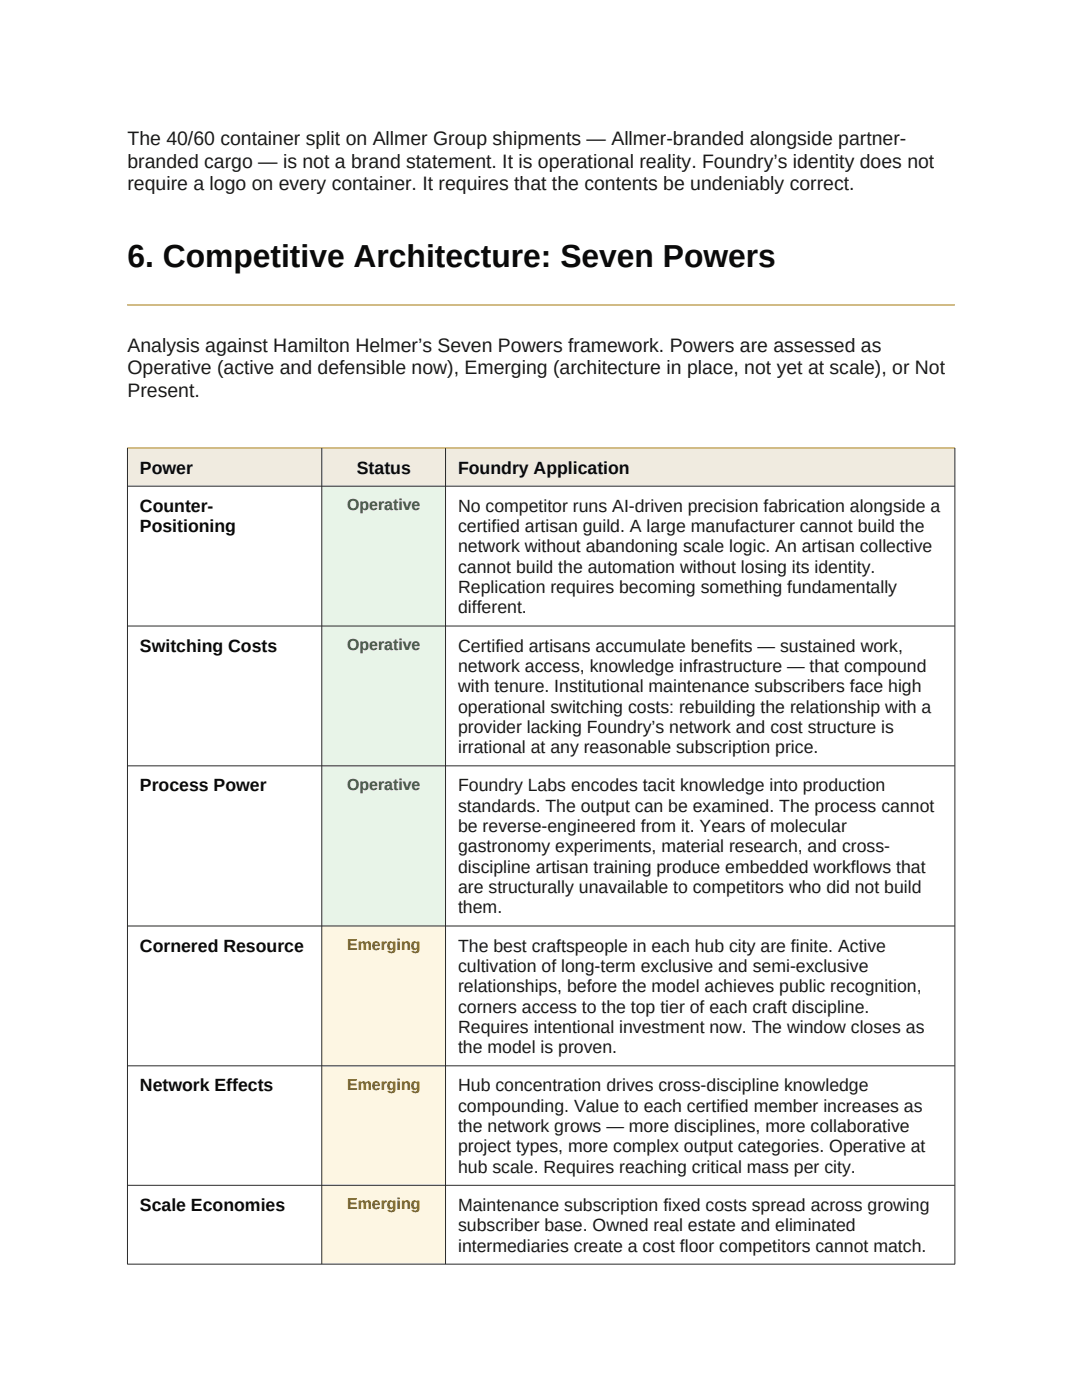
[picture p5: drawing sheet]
<svg xmlns="http://www.w3.org/2000/svg" width="216mm" height="279mm" viewBox="0 0 216 279" stroke-linecap="round" stroke-linejoin="round" font-family="sans-serif">
<defs><g id="words">
<text font-size="6.3" fill="#0a0a0a" x="25.4" y="53.2">6. Competitive Architecture: Seven Powers</text>
<g font-size="3.9" fill="#1a1a1a">
<text x="25.4" y="29">The 40/60 container split on Allmer Group shipments — Allmer-branded alongside partner-</text>
<text x="25.4" y="33.5">branded cargo — is not a brand statement. It is operational reality. Foundry’s identity does not</text>
<text x="25.4" y="38">require a logo on every container. It requires that the contents be undeniably correct.</text>
<text x="25.4" y="70.2">Analysis against Hamilton Helmer’s Seven Powers framework. Powers are assessed as</text>
<text x="25.4" y="74.7">Operative (active and defensible now), Emerging (architecture in place, not yet at scale), or Not</text>
<text x="25.4" y="79.2">Present.</text>
</g>
<g font-size="3.5" fill="#0a0a0a">
<text x="27.9" y="94.5">Power</text>
<text x="71.2" y="94.5">Status</text>
<text x="91.4" y="94.5">Foundry Application</text>
<text x="27.9" y="102.1">Counter-</text>
<text x="27.9" y="106.2">Positioning</text>
<text x="27.9" y="130">Switching Costs</text>
<text x="27.9" y="157.9">Process Power</text>
<text x="27.9" y="189.9">Cornered Resource</text>
<text x="27.9" y="217.8">Network Effects</text>
<text x="27.9" y="241.7">Scale Economies</text>
</g>
<g font-size="3.5" fill="#1a1a1a">
<text x="91.4" y="102.1">No competitor runs AI-driven precision fabrication alongside a</text>
<text x="91.4" y="106.2">certified artisan guild. A large manufacturer cannot build the</text>
<text x="91.4" y="110.2">network without abandoning scale logic. An artisan collective</text>
<text x="91.4" y="114.3">cannot build the automation without losing its identity.</text>
<text x="91.4" y="118.4">Replication requires becoming something fundamentally</text>
<text x="91.4" y="122.4">different.</text>
<text x="91.4" y="130">Certified artisans accumulate benefits — sustained work,</text>
<text x="91.4" y="134.1">network access, knowledge infrastructure — that compound</text>
<text x="91.4" y="138.1">with tenure. Institutional maintenance subscribers face high</text>
<text x="91.4" y="142.2">operational switching costs: rebuilding the relationship with a</text>
<text x="91.4" y="146.3">provider lacking Foundry’s network and cost structure is</text>
<text x="91.4" y="150.3">irrational at any reasonable subscription price.</text>
<text x="91.4" y="157.9">Foundry Labs encodes tacit knowledge into production</text>
<text x="91.4" y="162">standards. The output can be examined. The process cannot</text>
<text x="91.4" y="166.1">be reverse-engineered from it. Years of molecular</text>
<text x="91.4" y="170.1">gastronomy experiments, material research, and cross-</text>
<text x="91.4" y="174.2">discipline artisan training produce embedded workflows that</text>
<text x="91.4" y="178.2">are structurally unavailable to competitors who did not build</text>
<text x="91.4" y="182.3">them.</text>
<text x="91.4" y="189.9">The best craftspeople in each hub city are finite. Active</text>
<text x="91.4" y="194">cultivation of long-term exclusive and semi-exclusive</text>
<text x="91.4" y="198">relationships, before the model achieves public recognition,</text>
<text x="91.4" y="202.1">corners access to the top tier of each craft discipline.</text>
<text x="91.4" y="206.1">Requires intentional investment now. The window closes as</text>
<text x="91.4" y="210.2">the model is proven.</text>
<text x="91.4" y="217.8">Hub concentration drives cross-discipline knowledge</text>
<text x="91.4" y="221.9">compounding. Value to each certified member increases as</text>
<text x="91.4" y="225.9">the network grows — more disciplines, more collaborative</text>
<text x="91.4" y="230">project types, more complex output categories. Operative at</text>
<text x="91.4" y="234">hub scale. Requires reaching critical mass per city.</text>
<text x="91.4" y="241.7">Maintenance subscription fixed costs spread across growing</text>
<text x="91.4" y="245.7">subscriber base. Owned real estate and eliminated</text>
<text x="91.4" y="249.8">intermediaries create a cost floor competitors cannot match.</text>
</g>
<g font-size="3.2" fill="#2d6a2d">
<text x="69.3" y="101.8">Operative</text>
<text x="69.3" y="129.7">Operative</text>
<text x="69.3" y="157.6">Operative</text>
</g>
<g font-size="3.2" fill="#7a5a00">
<text x="69.3" y="189.6">Emerging</text>
<text x="69.3" y="217.5">Emerging</text>
<text x="69.3" y="241.3">Emerging</text>
</g>
</g></defs>
<g fill="#f0ebe0">
<path d="M25.4 89.4h38.8v7.6h-38.8z" fill-rule="evenodd"/>
<path d="M64.2 89.4h24.7v7.6h-24.7z" fill-rule="evenodd"/>
<path d="M88.9 89.4h101.6v7.6h-101.6z" fill-rule="evenodd"/>
</g>
<g fill="#e8f4e8">
<path d="M64.2 97h24.7v27.9h-24.7z" fill-rule="evenodd"/>
<path d="M64.2 124.9h24.7v27.9h-24.7z" fill-rule="evenodd"/>
<path d="M64.2 152.8h24.7v32h-24.7z" fill-rule="evenodd"/>
</g>
<g fill="#fdf6e3">
<path d="M64.2 184.8h24.7v27.9h-24.7z" fill-rule="evenodd"/>
<path d="M64.2 212.7h24.7v23.8h-24.7z" fill-rule="evenodd"/>
<path d="M64.2 236.5h24.7v15.8h-24.7z" fill-rule="evenodd"/>
</g>
<g fill="#f0ebe0">
<path d="M25.4 89.4h38.8v7.6h-38.8z" fill-rule="evenodd"/>
<path d="M64.2 89.4h24.7v7.6h-24.7z" fill-rule="evenodd"/>
<path d="M88.9 89.4h101.6v7.6h-101.6z" fill-rule="evenodd"/>
</g>
<g fill="#e8f4e8">
<path d="M64.2 97h24.7v27.9h-24.7z" fill-rule="evenodd"/>
<path d="M64.2 124.9h24.7v27.9h-24.7z" fill-rule="evenodd"/>
<path d="M64.2 152.8h24.7v32h-24.7z" fill-rule="evenodd"/>
</g>
<g fill="#fdf6e3">
<path d="M64.2 184.8h24.7v27.9h-24.7z" fill-rule="evenodd"/>
<path d="M64.2 212.7h24.7v23.8h-24.7z" fill-rule="evenodd"/>
<path d="M64.2 236.5h24.7v15.8h-24.7z" fill-rule="evenodd"/>
</g>
<path d="M25.4 60.9h165.1M25.4 89.4h165.2" fill="none" stroke="#b8963e" stroke-width=".2"/>
<path d="M25.4 89.4v162.9M25.5 97h165M64.2 89.4v162.9M88.9 89.4v162.9M190.5 89.4v162.9M25.5 124.9h165M25.5 152.8h165M25.5 184.8h165M25.5 212.7h165M25.5 236.6h165M25.4 252.3h165.2" fill="none" stroke="#2a2a2a" stroke-width=".2"/>
<use href="#words"/>
</svg>
